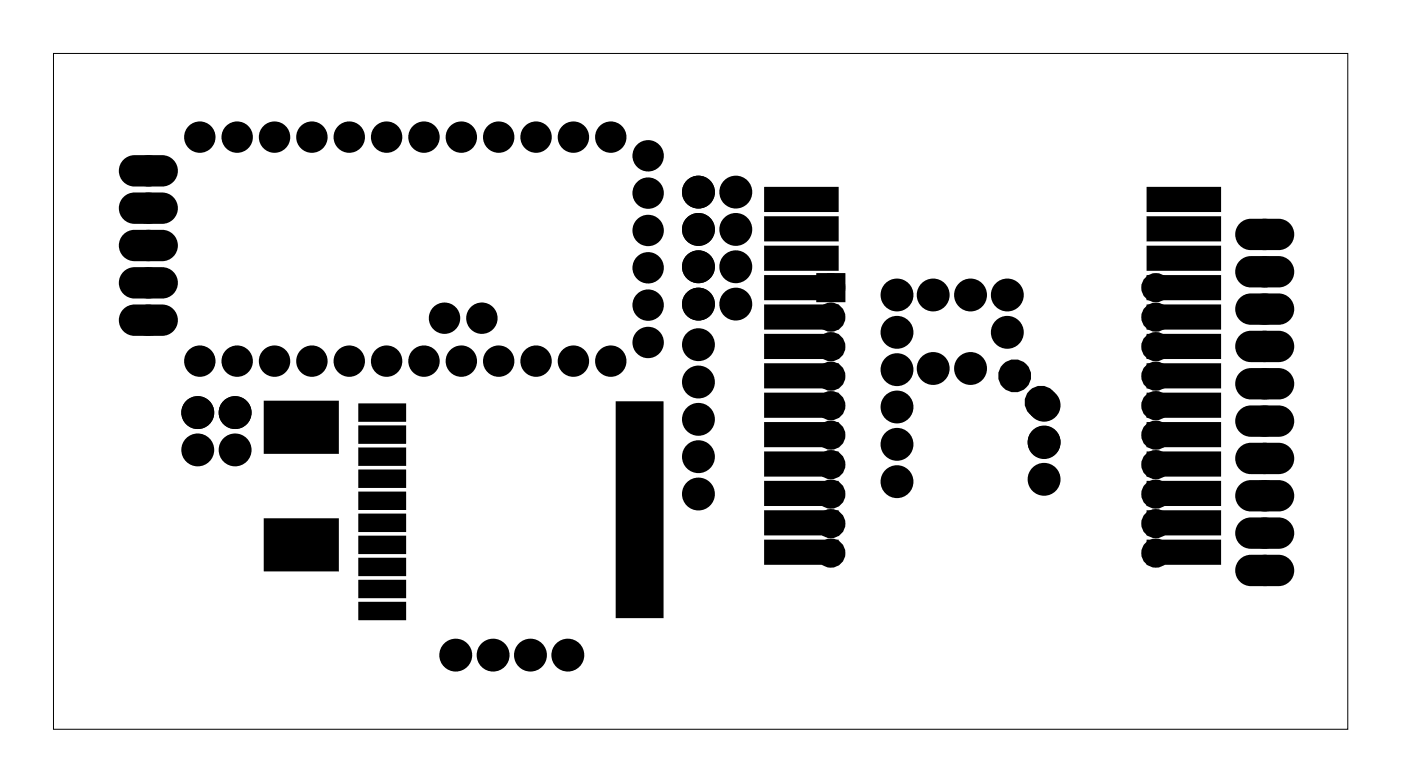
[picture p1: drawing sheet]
<svg xmlns="http://www.w3.org/2000/svg" width="95mm" height="53mm" viewBox="0 0 95 53" stroke-linecap="round" stroke-linejoin="round" font-family="sans-serif">
<path d="M3.6 3.6h88v46h-88z" fill="none" stroke="#000" stroke-width=".07"/>
<g fill="#000">
<circle cx="10.1" cy="14.2" r=".75"/>
<circle cx="10.1" cy="19.2" r=".75"/>
<circle cx="10.1" cy="11.6" r=".75"/>
<circle cx="10.1" cy="16.7" r=".75"/>
<circle cx="13.6" cy="9.3" r=".72"/>
<circle cx="16.1" cy="9.3" r=".72"/>
<circle cx="18.7" cy="9.3" r=".72"/>
<circle cx="21.2" cy="9.3" r=".72"/>
<circle cx="23.7" cy="9.3" r=".72"/>
<circle cx="26.3" cy="9.3" r=".72"/>
<circle cx="28.8" cy="9.3" r=".72"/>
<circle cx="31.4" cy="9.3" r=".72"/>
<circle cx="33.9" cy="9.3" r=".72"/>
<circle cx="36.4" cy="9.3" r=".72"/>
<circle cx="39" cy="9.3" r=".72"/>
<circle cx="41.5" cy="9.3" r=".72"/>
<circle cx="44.1" cy="18.2" r=".72"/>
<circle cx="44.1" cy="10.6" r=".72"/>
<circle cx="44.1" cy="13.1" r=".72"/>
<circle cx="44.1" cy="15.7" r=".72"/>
<circle cx="47.5" cy="13.1" r=".74"/>
<circle cx="47.5" cy="15.6" r=".74"/>
<circle cx="47.5" cy="18.1" r=".74"/>
<circle cx="50" cy="13.1" r=".74"/>
<circle cx="50" cy="15.6" r=".74"/>
<circle cx="50" cy="18.1" r=".74"/>
<circle cx="56.5" cy="19.6" r=".61"/>
<circle cx="78.6" cy="19.6" r=".61"/>
<circle cx="86" cy="18.5" r=".75"/>
<circle cx="86" cy="15.9" r=".75"/>
<circle cx="10.1" cy="21.8" r=".75"/>
<circle cx="13.4" cy="30.6" r=".74"/>
<circle cx="13.4" cy="28.1" r=".74"/>
<circle cx="13.6" cy="24.6" r=".72"/>
<circle cx="16" cy="30.6" r=".74"/>
<circle cx="16" cy="28.1" r=".74"/>
<circle cx="16.1" cy="24.6" r=".72"/>
<circle cx="18.7" cy="24.6" r=".72"/>
<circle cx="21.2" cy="24.6" r=".72"/>
<circle cx="23.7" cy="24.6" r=".72"/>
<circle cx="26.3" cy="24.6" r=".72"/>
<circle cx="28.8" cy="24.6" r=".72"/>
<circle cx="30.2" cy="21.6" r=".72"/>
<circle cx="31.4" cy="24.6" r=".72"/>
<circle cx="32.8" cy="21.6" r=".72"/>
<circle cx="33.9" cy="24.6" r=".72"/>
<circle cx="36.4" cy="24.6" r=".72"/>
<circle cx="39" cy="24.6" r=".72"/>
<circle cx="41.5" cy="24.6" r=".72"/>
<circle cx="44.1" cy="23.3" r=".72"/>
<circle cx="44.1" cy="20.8" r=".72"/>
<circle cx="47.5" cy="20.7" r=".74"/>
<circle cx="47.5" cy="33.6" r=".74"/>
<circle cx="47.5" cy="31.1" r=".74"/>
<circle cx="47.5" cy="23.4" r=".74"/>
<circle cx="47.5" cy="26" r=".74"/>
<circle cx="47.5" cy="28.5" r=".74"/>
<circle cx="50" cy="20.7" r=".74"/>
<circle cx="56.5" cy="31.6" r=".61"/>
<circle cx="56.5" cy="27.6" r=".61"/>
<circle cx="56.5" cy="37.6" r=".61"/>
<circle cx="56.5" cy="33.6" r=".61"/>
<circle cx="56.5" cy="35.6" r=".61"/>
<circle cx="56.5" cy="23.6" r=".61"/>
<circle cx="56.5" cy="21.6" r=".61"/>
<circle cx="56.5" cy="29.6" r=".61"/>
<circle cx="56.5" cy="25.6" r=".61"/>
<circle cx="61" cy="32.8" r=".74"/>
<circle cx="61" cy="27.7" r=".74"/>
<circle cx="61" cy="22.6" r=".74"/>
<circle cx="61" cy="30.2" r=".74"/>
<circle cx="61" cy="25.1" r=".74"/>
<circle cx="61" cy="20.1" r=".74"/>
<circle cx="63.4" cy="20.1" r=".74"/>
<circle cx="63.4" cy="25.1" r=".74"/>
<circle cx="66" cy="25.1" r=".74"/>
<circle cx="66" cy="20.1" r=".74"/>
<circle cx="68.5" cy="22.6" r=".74"/>
<circle cx="68.5" cy="20.1" r=".74"/>
<circle cx="69" cy="25.6" r=".74"/>
<circle cx="70.8" cy="27.4" r=".74"/>
<circle cx="71" cy="32.6" r=".74"/>
<circle cx="71" cy="27.6" r=".74"/>
<circle cx="71" cy="30.1" r=".74"/>
<circle cx="78.6" cy="27.6" r=".61"/>
<circle cx="78.6" cy="31.6" r=".61"/>
<circle cx="78.6" cy="37.6" r=".61"/>
<circle cx="78.6" cy="33.6" r=".61"/>
<circle cx="78.6" cy="35.6" r=".61"/>
<circle cx="78.6" cy="23.6" r=".61"/>
<circle cx="78.6" cy="21.6" r=".61"/>
<circle cx="78.6" cy="29.6" r=".61"/>
<circle cx="78.6" cy="25.6" r=".61"/>
<circle cx="86" cy="36.3" r=".75"/>
<circle cx="86" cy="26.1" r=".75"/>
<circle cx="86" cy="38.8" r=".75"/>
<circle cx="86" cy="23.6" r=".75"/>
<circle cx="86" cy="21" r=".75"/>
<circle cx="86" cy="33.7" r=".75"/>
<circle cx="86" cy="28.6" r=".75"/>
<circle cx="86" cy="31.2" r=".75"/>
<circle cx="31" cy="44.6" r=".74"/>
<circle cx="33.5" cy="44.6" r=".74"/>
<circle cx="36.1" cy="44.6" r=".74"/>
<circle cx="38.6" cy="44.6" r=".74"/>
</g>
<g fill="none" stroke="#000" stroke-width=".63" stroke-linecap="butt">
<circle cx="10.1" cy="19.2" r=".75"/>
<circle cx="10.1" cy="11.6" r=".75"/>
<circle cx="10.1" cy="16.7" r=".75"/>
<circle cx="10.1" cy="14.2" r=".75"/>
<circle cx="86" cy="18.5" r=".75"/>
<circle cx="86" cy="15.9" r=".75"/>
<circle cx="10.1" cy="21.8" r=".75"/>
<circle cx="86" cy="23.6" r=".75"/>
<circle cx="86" cy="21" r=".75"/>
<circle cx="86" cy="26.1" r=".75"/>
<circle cx="86" cy="28.6" r=".75"/>
<circle cx="86" cy="31.2" r=".75"/>
<circle cx="86" cy="33.7" r=".75"/>
<circle cx="86" cy="36.3" r=".75"/>
<circle cx="86" cy="38.8" r=".75"/>
</g>
<g fill="#000">
<path d="M52.1 16.8h4.8v1.5h-4.8zM52.1 14.8h4.8v1.5h-4.8zM52.1 12.8h4.8v1.5h-4.8zM52.1 18.8h4.8v1.5h-4.8zM55.9 19h1.2v1.2h-1.2zM78.1 16.8h4.8v1.5h-4.8zM78.1 12.8h4.8v1.5h-4.8zM78.1 14.8h4.8v1.5h-4.8zM78.1 18.8h4.8v1.5h-4.8zM18.1 35.4h4.8v3.4h-4.8zM18.1 27.4h4.8v3.4h-4.8zM24.5 32.1h3v1h-3z"/>
<path d="M24.5 29.1h3v1h-3zM24.5 27.6h3v1h-3zM24.5 33.6h3v1h-3zM24.5 30.6h3v1h-3zM24.5 39.6h3v1h-3zM24.5 38.1h3v1h-3zM24.5 36.6h3v1h-3zM24.5 35.1h3v1h-3zM42 27.4h3v14.5h-3zM52.1 30.8h4.8v1.5h-4.8zM52.1 28.8h4.8v1.5h-4.8zM52.1 24.8h4.8v1.5h-4.8z"/>
<path d="M52.1 32.8h4.8v1.5h-4.8zM52.1 20.8h4.8v1.5h-4.8zM52.1 26.8h4.8v1.5h-4.8zM52.1 34.8h4.8v1.5h-4.8zM52.1 22.8h4.8v1.5h-4.8zM52.1 36.8h4.8v1.5h-4.8zM78.1 36.8h4.8v1.5h-4.8zM78.1 34.8h4.8v1.5h-4.8zM78.1 32.8h4.8v1.5h-4.8zM78.1 28.8h4.8v1.5h-4.8zM78.1 30.8h4.8v1.5h-4.8zM78.1 26.8h4.8v1.5h-4.8z"/>
<path d="M78.1 22.8h4.8v1.5h-4.8zM78.1 24.8h4.8v1.5h-4.8zM78.1 20.8h4.8v1.5h-4.8zM24.5 41.1h3v1h-3z"/>
<path d="M8.5 18.6a.94 .94 0 0 0-.2 1 .94 .94 0 0 0 .8 .6h1.9a.94 .94 0 0 0 1-1 .94 .94 0 0 0-1-.9h-1.9l-.3 .1zM9.5 19.2a.56 .56 0 0 1 1.1 0 .56 .56 0 0 1-1.1 0z"/>
<path d="M8.5 16a.94 .94 0 0 0-.2 1.1 .94 .94 0 0 0 .8 .5h1.9a.94 .94 0 0 0 1-.9 .94 .94 0 0 0-1-.9h-1.9h-.3zM9.5 16.7a.56 .56 0 0 1 1.1 0 .56 .56 0 0 1-1.1 0z"/>
<path d="M8.5 13.5a.94 .94 0 0 0-.2 1 .94 .94 0 0 0 .8 .6h1.9a.94 .94 0 0 0 1-.9 .94 .94 0 0 0-1-1h-1.9l-.3 .1zM9.5 14.2a.56 .56 0 0 1 1.1 0 .56 .56 0 0 1-1.1 0z"/>
<path d="M8.5 11a.94 .94 0 0 0-.2 1 .94 .94 0 0 0 .8 .6h1.9a.94 .94 0 0 0 1-1 .94 .94 0 0 0-1-.9h-1.9l-.3 .1zM9.5 11.6a.56 .56 0 0 1 1.1 0 .56 .56 0 0 1-1.1 0z"/>
<path d="M84.4 15.3a.94 .94 0 0 0-.2 1 .94 .94 0 0 0 .8 .6h1.9a.94 .94 0 0 0 1-1 .94 .94 0 0 0-1-.9h-1.9l-.3 .1zM85.4 15.9a.56 .56 0 0 1 1.1 0 .56 .56 0 0 1-1.1 0z"/>
<path d="M84.4 17.8a.94 .94 0 0 0-.2 1 .94 .94 0 0 0 .8 .6h1.9a.94 .94 0 0 0 1-.9 .94 .94 0 0 0-1-1h-1.9l-.3 .1zM85.4 18.5a.56 .56 0 0 1 1.1 0 .56 .56 0 0 1-1.1 0z"/>
<path d="M8.5 21.1a.94 .94 0 0 0-.2 1 .94 .94 0 0 0 .8 .6h1.9a.94 .94 0 0 0 1-.9 .94 .94 0 0 0-1-1h-1.9l-.3 .1zM9.5 21.8a.56 .56 0 0 1 1.1 0 .56 .56 0 0 1-1.1 0z"/>
<path d="M84.4 20.4a.94 .94 0 0 0-.2 1 .94 .94 0 0 0 .8 .6h1.9a.94 .94 0 0 0 1-1 .94 .94 0 0 0-1-.9h-1.9l-.3 .1zM85.4 21a.56 .56 0 0 1 1.1 0 .56 .56 0 0 1-1.1 0z"/>
<path d="M84.4 22.9a.94 .94 0 0 0-.2 1 .94 .94 0 0 0 .8 .6h1.9a.94 .94 0 0 0 1-.9 .94 .94 0 0 0-1-1h-1.9l-.3 .1zM85.4 23.6a.56 .56 0 0 1 1.1 0 .56 .56 0 0 1-1.1 0z"/>
<path d="M84.4 25.4a.94 .94 0 0 0-.2 1.1 .94 .94 0 0 0 .8 .5h1.9a.94 .94 0 0 0 1-.9 .94 .94 0 0 0-1-.9h-1.9h-.3zM85.4 26.1a.56 .56 0 0 1 1.1 0 .56 .56 0 0 1-1.1 0z"/>
<path d="M84.4 28a.94 .94 0 0 0-.2 1 .94 .94 0 0 0 .8 .6h1.9a.94 .94 0 0 0 1-1 .94 .94 0 0 0-1-.9h-1.9l-.3 .1zM85.4 28.6a.56 .56 0 0 1 1.1 0 .56 .56 0 0 1-1.1 0z"/>
<path d="M84.4 30.5a.94 .94 0 0 0-.2 1 .94 .94 0 0 0 .8 .6h1.9a.94 .94 0 0 0 1-.9 .94 .94 0 0 0-1-1h-1.9l-.3 .1zM85.4 31.2a.56 .56 0 0 1 1.1 0 .56 .56 0 0 1-1.1 0z"/>
<path d="M84.4 33.1a.94 .94 0 0 0-.2 1 .94 .94 0 0 0 .8 .6h1.9a.94 .94 0 0 0 1-1 .94 .94 0 0 0-1-.9h-1.9l-.3 .1zM85.4 33.7a.56 .56 0 0 1 1.1 0 .56 .56 0 0 1-1.1 0z"/>
<path d="M84.4 35.6a.94 .94 0 0 0-.2 1 .94 .94 0 0 0 .8 .6h1.9a.94 .94 0 0 0 1-.9 .94 .94 0 0 0-1-1h-1.9l-.3 .1zM85.4 36.3a.56 .56 0 0 1 1.1 0 .56 .56 0 0 1-1.1 0z"/>
<path d="M84.4 38.1a.94 .94 0 0 0-.2 1.1 .94 .94 0 0 0 .8 .5h1.9a.94 .94 0 0 0 1-.9 .94 .94 0 0 0-1-.9h-1.9h-.3zM85.4 38.8a.56 .56 0 0 1 1.1 0 .56 .56 0 0 1-1.1 0z"/>
</g>
<g fill="none" stroke="#000" stroke-width=".25">
<path d="M8.5 18.6l.3-.2 .3-.1h1.9a.94 .94 0 0 1 1 .9 .94 .94 0 0 1-1 1h-1.9a.94 .94 0 0 1-.8-.6 .94 .94 0 0 1 .2-1zM8.5 16l.3-.2h.3h1.9a.94 .94 0 0 1 1 .9 .94 .94 0 0 1-1 .9h-1.9a.94 .94 0 0 1-.8-.5 .94 .94 0 0 1 .2-1.1zM8.5 13.5l.3-.2 .3-.1h1.9a.94 .94 0 0 1 1 1 .94 .94 0 0 1-1 .9h-1.9a.94 .94 0 0 1-.8-.6 .94 .94 0 0 1 .2-1zM8.5 11l.3-.2 .3-.1h1.9a.94 .94 0 0 1 1 .9 .94 .94 0 0 1-1 1h-1.9a.94 .94 0 0 1-.8-.6 .94 .94 0 0 1 .2-1zM52.1 16.8h4.8v1.5h-4.8zM52.1 14.8h4.8v1.5h-4.8zM52.1 12.8h4.8v1.5h-4.8zM52.1 18.8h4.8v1.5h-4.8zM78.1 16.8h4.8v1.5h-4.8zM78.1 12.8h4.8v1.5h-4.8zM78.1 14.8h4.8v1.5h-4.8zM78.1 18.8h4.8v1.5h-4.8z"/>
<path d="M84.4 15.3l.3-.2 .3-.1h1.9a.94 .94 0 0 1 1 .9 .94 .94 0 0 1-1 1h-1.9a.94 .94 0 0 1-.8-.6 .94 .94 0 0 1 .2-1zM84.4 17.8l.3-.2 .3-.1h1.9a.94 .94 0 0 1 1 1 .94 .94 0 0 1-1 .9h-1.9a.94 .94 0 0 1-.8-.6 .94 .94 0 0 1 .2-1zM8.5 21.1l.3-.2 .3-.1h1.9a.94 .94 0 0 1 1 1 .94 .94 0 0 1-1 .9h-1.9a.94 .94 0 0 1-.8-.6 .94 .94 0 0 1 .2-1zM18.1 35.4h4.8v3.4h-4.8zM18.1 27.4h4.8v3.4h-4.8zM24.5 32.1h3v1h-3zM24.5 29.1h3v1h-3zM24.5 27.6h3v1h-3zM24.5 33.6h3v1h-3zM24.5 30.6h3v1h-3zM24.5 39.6h3v1h-3zM24.5 38.1h3v1h-3z"/>
<path d="M24.5 36.6h3v1h-3zM24.5 35.1h3v1h-3zM42 27.4h3v14.5h-3zM52.1 30.8h4.8v1.5h-4.8zM52.1 28.8h4.8v1.5h-4.8zM52.1 24.8h4.8v1.5h-4.8zM52.1 32.8h4.8v1.5h-4.8zM52.1 20.8h4.8v1.5h-4.8zM52.1 26.8h4.8v1.5h-4.8zM52.1 34.8h4.8v1.5h-4.8zM52.1 22.8h4.8v1.5h-4.8zM52.1 36.8h4.8v1.5h-4.8z"/>
<path d="M78.1 36.8h4.8v1.5h-4.8zM78.1 34.8h4.8v1.5h-4.8zM78.1 32.8h4.8v1.5h-4.8zM78.1 28.8h4.8v1.5h-4.8zM78.1 30.8h4.8v1.5h-4.8zM78.1 26.8h4.8v1.5h-4.8zM78.1 22.8h4.8v1.5h-4.8zM78.1 24.8h4.8v1.5h-4.8zM78.1 20.8h4.8v1.5h-4.8zM84.4 20.4l.3-.2 .3-.1h1.9a.94 .94 0 0 1 1 .9 .94 .94 0 0 1-1 1h-1.9a.94 .94 0 0 1-.8-.6 .94 .94 0 0 1 .2-1zM84.4 22.9l.3-.2 .3-.1h1.9a.94 .94 0 0 1 1 1 .94 .94 0 0 1-1 .9h-1.9a.94 .94 0 0 1-.8-.6 .94 .94 0 0 1 .2-1zM84.4 25.4l.3-.2h.3h1.9a.94 .94 0 0 1 1 .9 .94 .94 0 0 1-1 .9h-1.9a.94 .94 0 0 1-.8-.5 .94 .94 0 0 1 .2-1.1z"/>
<path d="M84.4 28l.3-.2 .3-.1h1.9a.94 .94 0 0 1 1 .9 .94 .94 0 0 1-1 1h-1.9a.94 .94 0 0 1-.8-.6 .94 .94 0 0 1 .2-1zM84.4 30.5l.3-.2 .3-.1h1.9a.94 .94 0 0 1 1 1 .94 .94 0 0 1-1 .9h-1.9a.94 .94 0 0 1-.8-.6 .94 .94 0 0 1 .2-1zM84.4 33.1l.3-.2 .3-.1h1.9a.94 .94 0 0 1 1 .9 .94 .94 0 0 1-1 1h-1.9a.94 .94 0 0 1-.8-.6 .94 .94 0 0 1 .2-1zM84.4 35.6l.3-.2 .3-.1h1.9a.94 .94 0 0 1 1 1 .94 .94 0 0 1-1 .9h-1.9a.94 .94 0 0 1-.8-.6 .94 .94 0 0 1 .2-1zM84.4 38.1l.3-.2h.3h1.9a.94 .94 0 0 1 1 .9 .94 .94 0 0 1-1 .9h-1.9a.94 .94 0 0 1-.8-.5 .94 .94 0 0 1 .2-1.1zM24.5 41.1h3v1h-3z"/>
<circle cx="10.1" cy="11.6" r=".56"/>
<circle cx="10.1" cy="14.2" r=".56"/>
<circle cx="10.1" cy="19.2" r=".56"/>
<circle cx="10.1" cy="16.7" r=".56"/>
<circle cx="86" cy="15.9" r=".56"/>
<circle cx="86" cy="18.5" r=".56"/>
<circle cx="10.1" cy="21.8" r=".56"/>
<circle cx="86" cy="33.7" r=".56"/>
<circle cx="86" cy="36.3" r=".56"/>
<circle cx="86" cy="38.8" r=".56"/>
<circle cx="86" cy="28.6" r=".56"/>
<circle cx="86" cy="31.2" r=".56"/>
<circle cx="86" cy="21" r=".56"/>
<circle cx="86" cy="23.6" r=".56"/>
<circle cx="86" cy="26.1" r=".56"/>
</g>
<g fill="none" stroke="#000" stroke-width=".76" stroke-linecap="butt">
<path d="M55.9 19h1.2v1.2h-1.2z"/>
<circle cx="47.5" cy="15.6" r=".74"/>
<circle cx="47.5" cy="13.1" r=".74"/>
<circle cx="47.5" cy="18.1" r=".74"/>
<circle cx="50" cy="15.6" r=".74"/>
<circle cx="50" cy="13.1" r=".74"/>
<circle cx="50" cy="18.1" r=".74"/>
<circle cx="56.5" cy="19.6" r=".61"/>
<circle cx="78.6" cy="19.6" r=".61"/>
<circle cx="13.4" cy="28.1" r=".74"/>
<circle cx="13.4" cy="30.6" r=".74"/>
<circle cx="16" cy="28.1" r=".74"/>
<circle cx="16" cy="30.6" r=".74"/>
<circle cx="47.5" cy="26" r=".74"/>
<circle cx="47.5" cy="23.4" r=".74"/>
<circle cx="47.5" cy="28.5" r=".74"/>
<circle cx="47.5" cy="20.7" r=".74"/>
<circle cx="47.5" cy="31.1" r=".74"/>
<circle cx="47.5" cy="33.6" r=".74"/>
<circle cx="50" cy="20.7" r=".74"/>
<circle cx="56.5" cy="25.6" r=".61"/>
<circle cx="56.5" cy="27.6" r=".61"/>
<circle cx="56.5" cy="35.6" r=".61"/>
<circle cx="56.5" cy="31.6" r=".61"/>
<circle cx="56.5" cy="33.6" r=".61"/>
<circle cx="56.5" cy="37.6" r=".61"/>
<circle cx="56.5" cy="29.6" r=".61"/>
<circle cx="56.5" cy="21.6" r=".61"/>
<circle cx="56.5" cy="23.6" r=".61"/>
<circle cx="61" cy="22.6" r=".74"/>
<circle cx="61" cy="20.1" r=".74"/>
<circle cx="61" cy="27.7" r=".74"/>
<circle cx="61" cy="25.1" r=".74"/>
<circle cx="61" cy="32.8" r=".74"/>
<circle cx="61" cy="30.2" r=".74"/>
<circle cx="63.4" cy="20.1" r=".74"/>
<circle cx="63.4" cy="25.1" r=".74"/>
<circle cx="66" cy="25.1" r=".74"/>
<circle cx="66" cy="20.1" r=".74"/>
<circle cx="68.5" cy="22.6" r=".74"/>
<circle cx="68.5" cy="20.1" r=".74"/>
<circle cx="69" cy="25.6" r=".74"/>
<circle cx="70.8" cy="27.4" r=".74"/>
<circle cx="71" cy="32.6" r=".74"/>
<circle cx="71" cy="30.1" r=".74"/>
<circle cx="71" cy="27.6" r=".74"/>
<circle cx="78.6" cy="25.6" r=".61"/>
<circle cx="78.6" cy="27.6" r=".61"/>
<circle cx="78.6" cy="35.6" r=".61"/>
<circle cx="78.6" cy="33.6" r=".61"/>
<circle cx="78.6" cy="31.6" r=".61"/>
<circle cx="78.6" cy="37.6" r=".61"/>
<circle cx="78.6" cy="29.6" r=".61"/>
<circle cx="78.6" cy="21.6" r=".61"/>
<circle cx="78.6" cy="23.6" r=".61"/>
<circle cx="31" cy="44.6" r=".74"/>
<circle cx="33.5" cy="44.6" r=".74"/>
<circle cx="36.1" cy="44.6" r=".74"/>
<circle cx="38.6" cy="44.6" r=".74"/>
</g>
<g fill="none" stroke="#000" stroke-width=".69" stroke-linecap="butt">
<circle cx="13.6" cy="9.3" r=".72"/>
<circle cx="16.1" cy="9.3" r=".72"/>
<circle cx="18.7" cy="9.3" r=".72"/>
<circle cx="21.2" cy="9.3" r=".72"/>
<circle cx="23.7" cy="9.3" r=".72"/>
<circle cx="26.3" cy="9.3" r=".72"/>
<circle cx="28.8" cy="9.3" r=".72"/>
<circle cx="31.4" cy="9.3" r=".72"/>
<circle cx="33.9" cy="9.3" r=".72"/>
<circle cx="36.4" cy="9.3" r=".72"/>
<circle cx="39" cy="9.3" r=".72"/>
<circle cx="41.5" cy="9.3" r=".72"/>
<circle cx="44.1" cy="10.6" r=".72"/>
<circle cx="44.1" cy="13.1" r=".72"/>
<circle cx="44.1" cy="15.7" r=".72"/>
<circle cx="44.1" cy="18.2" r=".72"/>
<circle cx="13.6" cy="24.6" r=".72"/>
<circle cx="16.1" cy="24.6" r=".72"/>
<circle cx="18.7" cy="24.6" r=".72"/>
<circle cx="21.2" cy="24.6" r=".72"/>
<circle cx="23.7" cy="24.6" r=".72"/>
<circle cx="26.3" cy="24.6" r=".72"/>
<circle cx="28.8" cy="24.6" r=".72"/>
<circle cx="30.2" cy="21.6" r=".72"/>
<circle cx="31.4" cy="24.6" r=".72"/>
<circle cx="32.8" cy="21.6" r=".72"/>
<circle cx="33.9" cy="24.6" r=".72"/>
<circle cx="36.4" cy="24.6" r=".72"/>
<circle cx="39" cy="24.6" r=".72"/>
<circle cx="41.5" cy="24.6" r=".72"/>
<circle cx="44.1" cy="20.8" r=".72"/>
<circle cx="44.1" cy="23.3" r=".72"/>
</g>
</svg>
